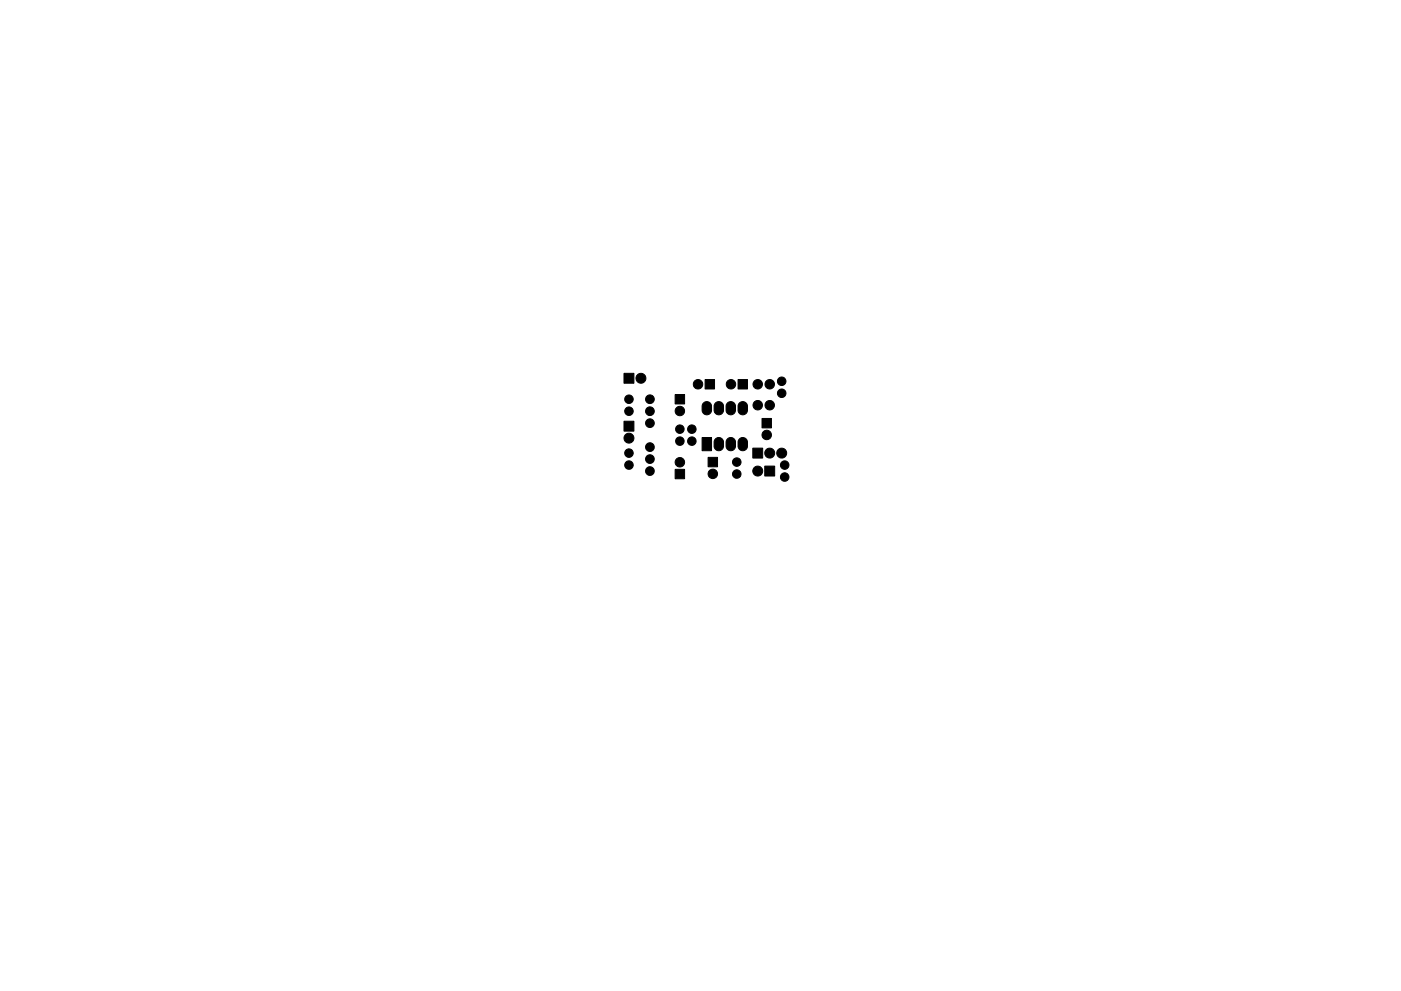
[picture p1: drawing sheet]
<svg xmlns="http://www.w3.org/2000/svg" width="297mm" height="210mm" viewBox="0 0 297 210" stroke-linecap="round" stroke-linejoin="round" font-family="sans-serif">
<g fill="#000" stroke="#000" stroke-width=".21">
<path d="M132.3 89.4h2.1v2.1h-2.1zM132.3 79.2h2.1v2.1h-2.1zM143.1 83.7h2v2h-2zM149.1 85.5a1 1 0 0 1 1.1-.2 1 1 0 0 1 .7 .9v.9a1 1 0 0 1-1 .9 1 1 0 0 1-1-.9v-1.1zM148.9 92.8h2v2.8h-2zM149.5 80.5h2v2h-2zM150.1 97h2v2h-2zM151.7 93.1a1 1 0 0 1 1.1-.2 1 1 0 0 1 .6 .9v.9a1 1 0 0 1-1 .9 1 1 0 0 1-1-.9v-1.1zM151.7 85.5a1 1 0 0 1 1.1-.2 1 1 0 0 1 .6 .9v.9a1 1 0 0 1-1 .9 1 1 0 0 1-1-.9v-1.1zM154.2 93.1a1 1 0 0 1 1.1-.2 1 1 0 0 1 .6 .9v.9a1 1 0 0 1-1 .9 1 1 0 0 1-1-.9l.1-1.1zM154.2 85.5a1 1 0 0 1 1.1-.2 1 1 0 0 1 .6 .9v.9a1 1 0 0 1-1 .9 1 1 0 0 1-1-.9l.1-1.1zM156.8 93.1a1 1 0 0 1 1-.2 1 1 0 0 1 .7 .9v.9a1 1 0 0 1-1 .9 1 1 0 0 1-1-.9v-1.1z"/>
<path d="M156.8 85.5a1 1 0 0 1 1-.2 1 1 0 0 1 .7 .9v.9a1 1 0 0 1-1 .9 1 1 0 0 1-1-.9v-1.1zM156.5 80.5h2v2h-2zM159.6 95.1h2.1v2.1h-2.1zM161.6 88.8h2v2h-2zM143.1 99.6h2v2h-2zM162.1 98.9h2.1v2.1h-2.1z"/>
<circle cx="133.3" cy="93" r="1.05"/>
<circle cx="133.3" cy="98.7" r=".9"/>
<circle cx="133.3" cy="84.7" r=".9"/>
<circle cx="133.4" cy="96.1" r=".9"/>
<circle cx="133.4" cy="87.2" r=".9"/>
<circle cx="135.9" cy="80.3" r="1.05"/>
<circle cx="137.8" cy="94.9" r=".92"/>
<circle cx="137.8" cy="97.4" r=".92"/>
<circle cx="137.8" cy="87.2" r=".92"/>
<circle cx="137.8" cy="84.7" r=".92"/>
<circle cx="137.8" cy="99.9" r=".92"/>
<circle cx="137.8" cy="89.8" r=".92"/>
<circle cx="144.1" cy="98.1" r="1"/>
<circle cx="144.1" cy="87.2" r="1"/>
<circle cx="144.1" cy="93.6" r=".9"/>
<circle cx="144.1" cy="91.1" r=".9"/>
<circle cx="146.7" cy="93.6" r=".9"/>
<circle cx="146.7" cy="91.1" r=".9"/>
<circle cx="148" cy="81.5" r="1"/>
<circle cx="155" cy="81.5" r="1"/>
<circle cx="156.2" cy="98" r=".9"/>
<circle cx="160.7" cy="81.5" r="1"/>
<circle cx="160.7" cy="99.9" r="1.05"/>
<circle cx="160.7" cy="86" r="1"/>
<circle cx="162.6" cy="92.3" r="1"/>
<circle cx="163.2" cy="81.5" r="1"/>
<circle cx="163.2" cy="96.1" r="1.05"/>
<circle cx="163.2" cy="86" r="1"/>
<circle cx="165.7" cy="96.1" r="1.05"/>
<circle cx="165.7" cy="80.9" r=".9"/>
<circle cx="165.7" cy="83.4" r=".9"/>
<circle cx="166.4" cy="98.7" r=".9"/>
<circle cx="151.1" cy="100.5" r="1"/>
<circle cx="156.2" cy="100.6" r=".9"/>
<circle cx="166.4" cy="101.2" r=".9"/>
</g>
</svg>
